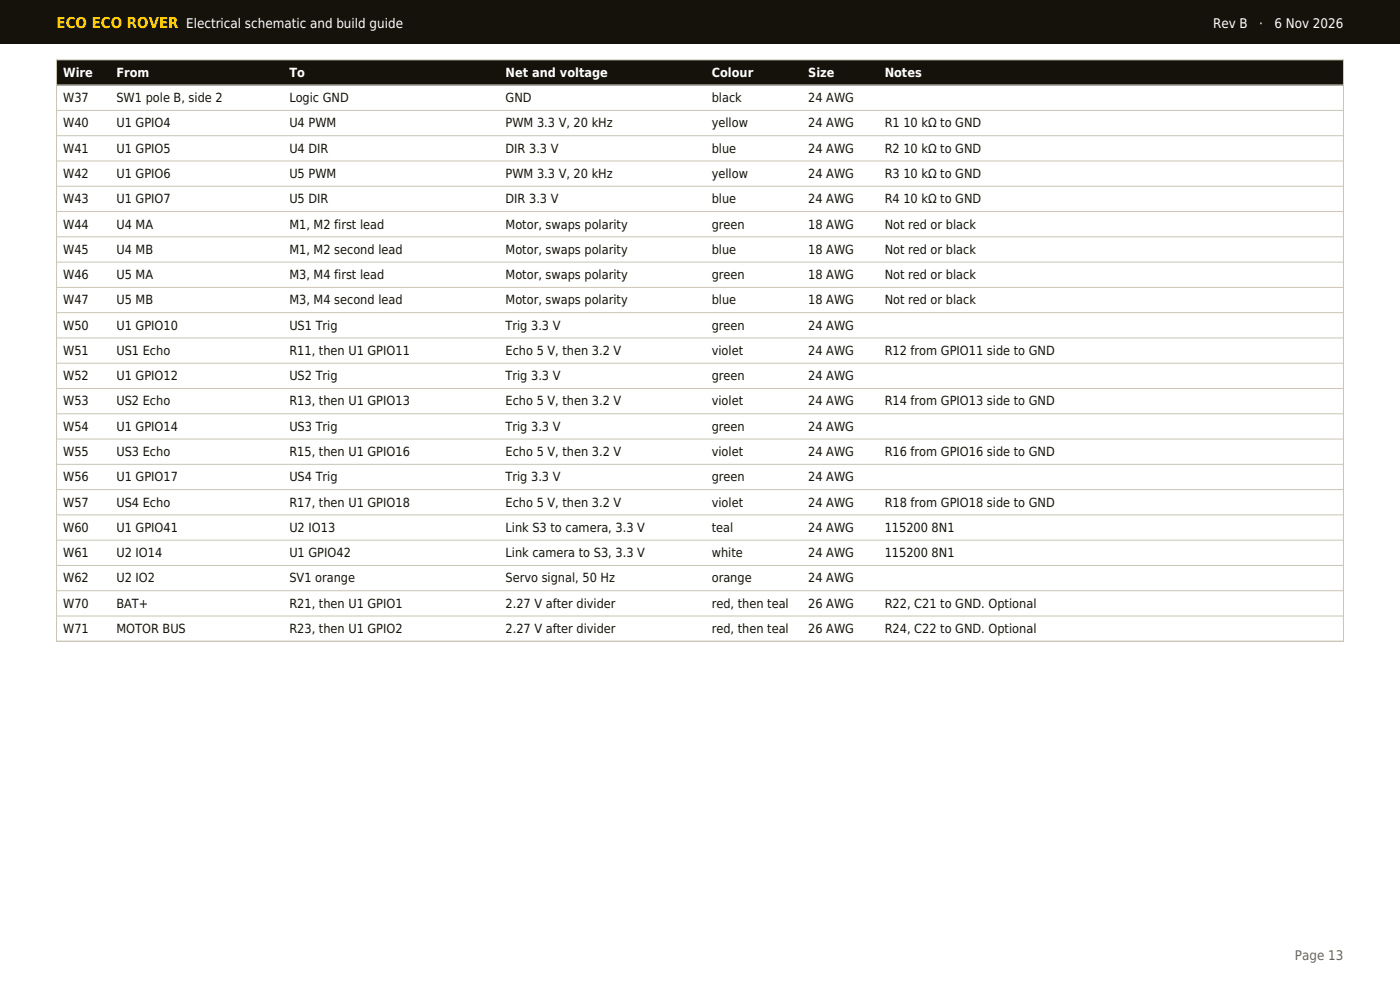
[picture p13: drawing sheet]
<svg xmlns="http://www.w3.org/2000/svg" width="297mm" height="210mm" viewBox="0 0 297 210" stroke-linecap="round" stroke-linejoin="round" font-family="sans-serif">
<defs><g id="words">
<text font-size="3.2" fill="#fc0" x="12" y="6">ECO ECO ROVER</text>
<g font-size="2.8" fill="#fff">
<text x="39.5" y="6">Electrical schematic and build guide</text>
<text x="257.3" y="6">Rev B</text>
<text x="267.1" y="6">·</text>
<text x="270.3" y="6">6 Nov 2026</text>
</g>
<text font-size="2.8" fill="#6b6658" x="274.7" y="203.6">Page 13</text>
<g font-size="2.7" fill="#fff">
<text x="13.4" y="16.3">Wire</text>
<text x="24.7" y="16.3">From</text>
<text x="61.4" y="16.3">To</text>
<text x="107.2" y="16.3">Net and voltage</text>
<text x="151" y="16.3">Colour</text>
<text x="171.4" y="16.3">Size</text>
<text x="187.7" y="16.3">Notes</text>
</g>
<g font-size="2.7" fill="#14120b">
<text x="13.4" y="21.7">W37</text>
<text x="24.7" y="21.7">SW1 pole B, side 2</text>
<text x="61.4" y="21.7">Logic GND</text>
<text x="107.2" y="21.7">GND</text>
<text x="151" y="21.7">black</text>
<text x="171.4" y="21.7">24 AWG</text>
<text x="13.4" y="27">W40</text>
<text x="24.7" y="27">U1 GPIO4</text>
<text x="61.4" y="27">U4 PWM</text>
<text x="107.2" y="27">PWM 3.3 V, 20 kHz</text>
<text x="151" y="27">yellow</text>
<text x="171.4" y="27">24 AWG</text>
<text x="187.7" y="27">R1 10 kΩ to GND</text>
<text x="13.4" y="32.4">W41</text>
<text x="24.7" y="32.4">U1 GPIO5</text>
<text x="61.4" y="32.4">U4 DIR</text>
<text x="107.2" y="32.4">DIR 3.3 V</text>
<text x="151" y="32.4">blue</text>
<text x="171.4" y="32.4">24 AWG</text>
<text x="187.7" y="32.4">R2 10 kΩ to GND</text>
<text x="13.4" y="37.7">W42</text>
<text x="24.7" y="37.7">U1 GPIO6</text>
<text x="61.4" y="37.7">U5 PWM</text>
<text x="107.2" y="37.7">PWM 3.3 V, 20 kHz</text>
<text x="151" y="37.7">yellow</text>
<text x="171.4" y="37.7">24 AWG</text>
<text x="187.7" y="37.7">R3 10 kΩ to GND</text>
<text x="13.4" y="43.1">W43</text>
<text x="24.7" y="43.1">U1 GPIO7</text>
<text x="61.4" y="43.1">U5 DIR</text>
<text x="107.2" y="43.1">DIR 3.3 V</text>
<text x="151" y="43.1">blue</text>
<text x="171.4" y="43.1">24 AWG</text>
<text x="187.7" y="43.1">R4 10 kΩ to GND</text>
<text x="13.4" y="48.5">W44</text>
<text x="13.4" y="53.8">W45</text>
<text x="24.7" y="48.5">U4 MA</text>
<text x="24.7" y="53.8">U4 MB</text>
<text x="61.4" y="48.5">M1, M2 first lead</text>
<text x="61.4" y="53.8">M1, M2 second lead</text>
<text x="107.2" y="48.5">Motor, swaps polarity</text>
<text x="107.2" y="53.8">Motor, swaps polarity</text>
<text x="151" y="48.5">green</text>
<text x="151" y="53.8">blue</text>
<text x="171.4" y="48.5">18 AWG</text>
<text x="171.4" y="53.8">18 AWG</text>
<text x="187.7" y="48.5">Not red or black</text>
<text x="187.7" y="53.8">Not red or black</text>
<text x="13.4" y="59.2">W46</text>
<text x="24.7" y="59.2">U5 MA</text>
<text x="61.4" y="59.2">M3, M4 first lead</text>
<text x="107.2" y="59.2">Motor, swaps polarity</text>
<text x="151" y="59.2">green</text>
<text x="171.4" y="59.2">18 AWG</text>
<text x="187.7" y="59.2">Not red or black</text>
<text x="13.4" y="64.6">W47</text>
<text x="24.7" y="64.6">U5 MB</text>
<text x="61.4" y="64.6">M3, M4 second lead</text>
<text x="107.2" y="64.6">Motor, swaps polarity</text>
<text x="151" y="64.6">blue</text>
<text x="171.4" y="64.6">18 AWG</text>
<text x="187.7" y="64.6">Not red or black</text>
<text x="13.4" y="69.9">W50</text>
<text x="24.7" y="69.9">U1 GPIO10</text>
<text x="61.4" y="69.9">US1 Trig</text>
<text x="107.2" y="69.9">Trig 3.3 V</text>
<text x="151" y="69.9">green</text>
<text x="171.4" y="69.9">24 AWG</text>
<text x="13.4" y="75.3">W51</text>
<text x="24.7" y="75.3">US1 Echo</text>
<text x="61.4" y="75.3">R11, then U1 GPIO11</text>
<text x="107.2" y="75.3">Echo 5 V, then 3.2 V</text>
<text x="151" y="75.3">violet</text>
<text x="171.4" y="75.3">24 AWG</text>
<text x="187.7" y="75.3">R12 from GPIO11 side to GND</text>
<text x="13.4" y="80.6">W52</text>
<text x="24.7" y="80.6">U1 GPIO12</text>
<text x="61.4" y="80.6">US2 Trig</text>
<text x="107.2" y="80.6">Trig 3.3 V</text>
<text x="151" y="80.6">green</text>
<text x="171.4" y="80.6">24 AWG</text>
<text x="13.4" y="86">W53</text>
<text x="24.7" y="86">US2 Echo</text>
<text x="61.4" y="86">R13, then U1 GPIO13</text>
<text x="107.2" y="86">Echo 5 V, then 3.2 V</text>
<text x="151" y="86">violet</text>
<text x="171.4" y="86">24 AWG</text>
<text x="187.7" y="86">R14 from GPIO13 side to GND</text>
<text x="13.4" y="91.4">W54</text>
<text x="24.7" y="91.4">U1 GPIO14</text>
<text x="61.4" y="91.4">US3 Trig</text>
<text x="107.2" y="91.4">Trig 3.3 V</text>
<text x="151" y="91.4">green</text>
<text x="171.4" y="91.4">24 AWG</text>
<text x="13.4" y="96.7">W55</text>
<text x="24.7" y="96.7">US3 Echo</text>
<text x="61.4" y="96.7">R15, then U1 GPIO16</text>
<text x="107.2" y="96.7">Echo 5 V, then 3.2 V</text>
<text x="151" y="96.7">violet</text>
<text x="171.4" y="96.7">24 AWG</text>
<text x="187.7" y="96.7">R16 from GPIO16 side to GND</text>
<text x="13.4" y="102.1">W56</text>
<text x="13.4" y="107.5">W57</text>
<text x="24.7" y="102.1">U1 GPIO17</text>
<text x="24.7" y="107.5">US4 Echo</text>
<text x="61.4" y="102.1">US4 Trig</text>
<text x="61.4" y="107.5">R17, then U1 GPIO18</text>
<text x="107.2" y="102.1">Trig 3.3 V</text>
<text x="107.2" y="107.5">Echo 5 V, then 3.2 V</text>
<text x="151" y="102.1">green</text>
<text x="151" y="107.5">violet</text>
<text x="171.4" y="102.1">24 AWG</text>
<text x="171.4" y="107.5">24 AWG</text>
<text x="187.7" y="107.5">R18 from GPIO18 side to GND</text>
<text x="13.4" y="112.8">W60</text>
<text x="24.7" y="112.8">U1 GPIO41</text>
<text x="61.4" y="112.8">U2 IO13</text>
<text x="107.2" y="112.8">Link S3 to camera, 3.3 V</text>
<text x="151" y="112.8">teal</text>
<text x="171.4" y="112.8">24 AWG</text>
<text x="187.7" y="112.8">115200 8N1</text>
<text x="13.4" y="118.2">W61</text>
<text x="24.7" y="118.2">U2 IO14</text>
<text x="61.4" y="118.2">U1 GPIO42</text>
<text x="107.2" y="118.2">Link camera to S3, 3.3 V</text>
<text x="151" y="118.2">white</text>
<text x="171.4" y="118.2">24 AWG</text>
<text x="187.7" y="118.2">115200 8N1</text>
<text x="13.4" y="123.5">W62</text>
<text x="24.7" y="123.5">U2 IO2</text>
<text x="61.4" y="123.5">SV1 orange</text>
<text x="107.2" y="123.5">Servo signal, 50 Hz</text>
<text x="151" y="123.5">orange</text>
<text x="171.4" y="123.5">24 AWG</text>
<text x="13.4" y="128.9">W70</text>
<text x="24.7" y="128.9">BAT+</text>
<text x="61.4" y="128.9">R21, then U1 GPIO1</text>
<text x="107.2" y="128.9">2.27 V after divider</text>
<text x="151" y="128.9">red, then teal</text>
<text x="171.4" y="128.9">26 AWG</text>
<text x="187.7" y="128.9">R22, C21 to GND. Optional</text>
<text x="13.4" y="134.3">W71</text>
<text x="24.7" y="134.3">MOTOR BUS</text>
<text x="61.4" y="134.3">R23, then U1 GPIO2</text>
<text x="107.2" y="134.3">2.27 V after divider</text>
<text x="151" y="134.3">red, then teal</text>
<text x="171.4" y="134.3">26 AWG</text>
<text x="187.7" y="134.3">R24, C22 to GND. Optional</text>
</g>
</g></defs>
<g fill="#14120b">
<path d="M0 0h297v9.2h-297z" fill-rule="evenodd"/>
<path d="M12 12.7h273v5.4h-273z" fill-rule="evenodd"/>
</g>
<g fill="none" stroke="#c9c4b4" stroke-width=".21">
<path d="M12 18.1h273M12 12.7h273v123.3h-273zM12 23.4h273M12 28.8h273M12 34.1h273M12 39.5h273M12 44.9h273M12 50.2h273M12 55.6h273M12 61h273M12 66.3h273M12 71.7h273"/>
<path d="M12 77h273M12 82.4h273M12 87.8h273M12 93.1h273M12 98.5h273M12 103.9h273M12 109.2h273M12 114.6h273M12 119.9h273M12 125.3h273M12 130.7h273"/>
</g>
<use href="#words"/>
</svg>
